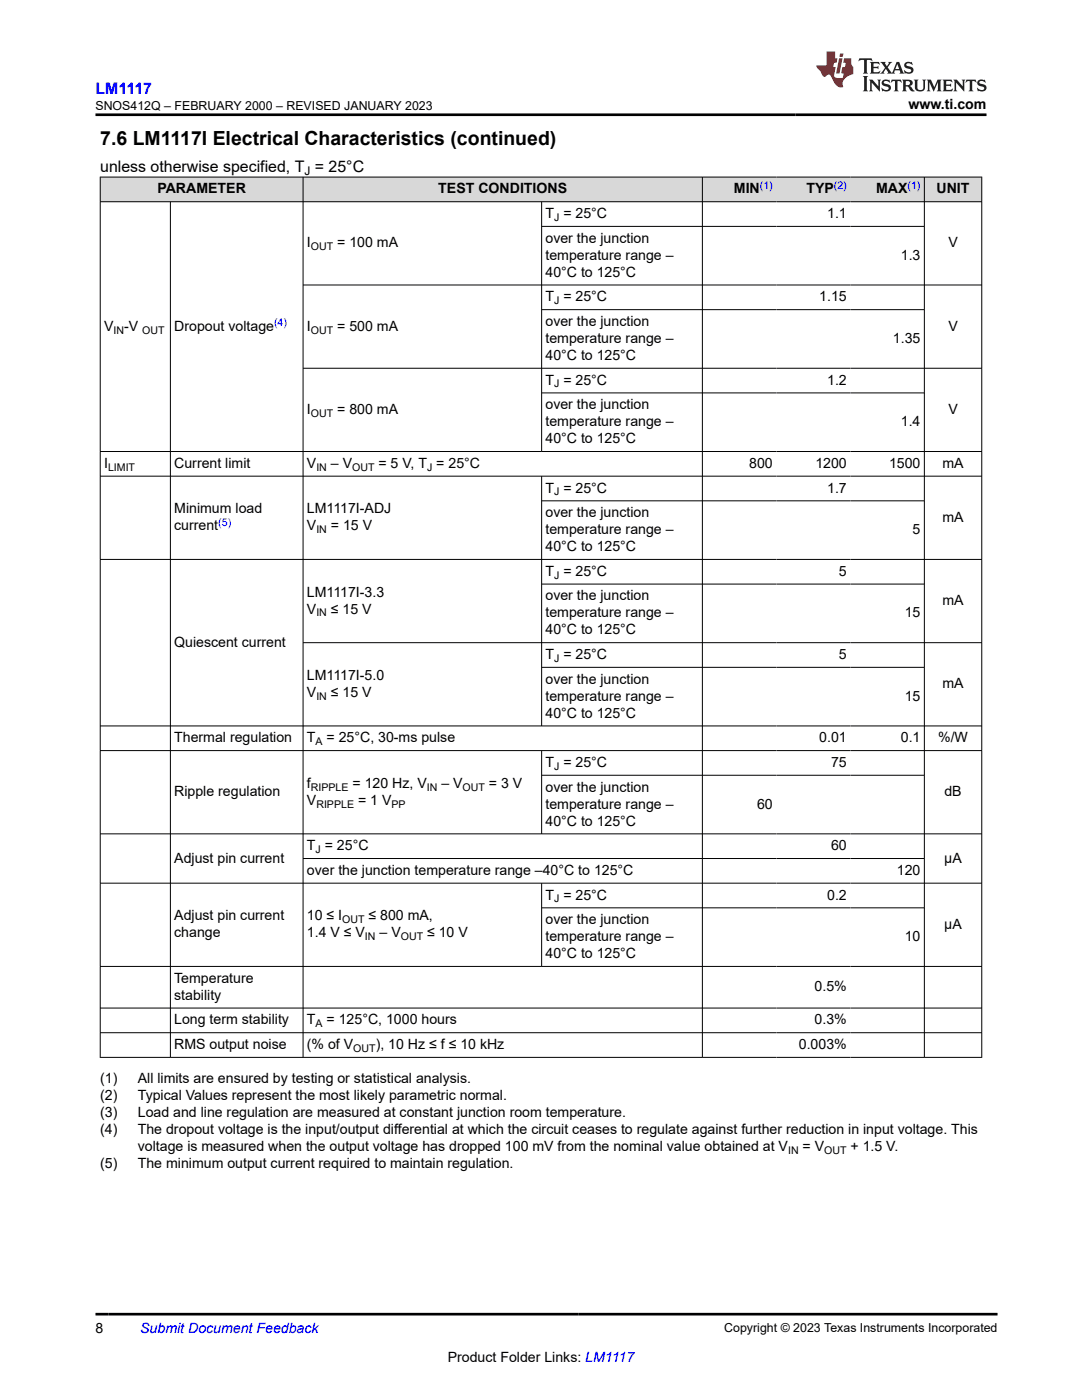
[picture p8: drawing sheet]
<svg xmlns="http://www.w3.org/2000/svg" width="216mm" height="279mm" viewBox="0 0 216 279" stroke-linecap="round" stroke-linejoin="round" font-family="sans-serif">
<defs><g id="words">
<text font-size="3.9" x="20" y="28.8">7.6 LM1117I Electrical Characteristics (continued)</text>
<text font-size="3.2" fill="#00f" x="19" y="18.7">LM1117</text>
<text font-size="3.2" x="20" y="34.3">unless otherwise specified, T = 25°C</text>
<g font-size="2.8">
<text x="181.3" y="21.8">www.ti.com</text>
<text x="31.4" y="38.6">PARAMETER</text>
<text x="87.5" y="38.6">TEST CONDITIONS</text>
<text x="146.5" y="38.6">MIN</text>
<text x="160.9" y="38.6">TYP</text>
<text x="174.8" y="38.6">MAX</text>
<text x="186.9" y="38.6">UNIT</text>
<text x="108.8" y="43.5">T = 25°C</text>
<text x="165.1" y="43.5">1.1</text>
<text x="61.2" y="49.4">I</text>
<text x="67.3" y="49.4">= 100 mA</text>
<text x="108.8" y="48.5">over the junction</text>
<text x="108.8" y="51.8">temperature range –</text>
<text x="179.8" y="51.8">1.3</text>
<text x="189.2" y="49.4">V</text>
<text x="108.8" y="55.2">40°C to 125°C</text>
<text x="20.8" y="66">V</text>
<text x="24.8" y="66">-V</text>
<text x="34.8" y="66">Dropout voltage</text>
<text x="61.2" y="66">I</text>
<text x="67.3" y="66">= 500 mA</text>
<text x="108.8" y="60.2">T = 25°C</text>
<text x="108.8" y="65.1">over the junction</text>
<text x="163.5" y="60.2">1.15</text>
<text x="189.2" y="66">V</text>
<text x="108.8" y="68.5">temperature range –</text>
<text x="108.8" y="71.8">40°C to 125°C</text>
<text x="178.2" y="68.5">1.35</text>
<text x="108.8" y="76.8">T = 25°C</text>
<text x="165.1" y="76.8">1.2</text>
<text x="61.2" y="82.6">I</text>
<text x="67.3" y="82.6">= 800 mA</text>
<text x="108.8" y="81.7">over the junction</text>
<text x="189.2" y="82.6">V</text>
<text x="108.8" y="85.1">temperature range –</text>
<text x="108.8" y="88.5">40°C to 125°C</text>
<text x="179.8" y="85.1">1.4</text>
<text x="20.8" y="93.4">I</text>
<text x="34.8" y="93.4">Current limit</text>
<text x="61.2" y="93.4">V</text>
<text x="66" y="93.4">– V</text>
<text x="75.5" y="93.4">= 5 V, T = 25°C</text>
<text x="149.5" y="93.4">800</text>
<text x="162.7" y="93.4">1200</text>
<text x="177.4" y="93.4">1500</text>
<text x="188.1" y="93.4">mA</text>
<text x="108.8" y="98.3">T = 25°C</text>
<text x="165.1" y="98.3">1.7</text>
<text x="34.8" y="102.5">Minimum load</text>
<text x="34.8" y="105.8">current</text>
<text x="61.2" y="102.5">LM1117I-ADJ</text>
<text x="61.2" y="105.8">V</text>
<text x="66" y="105.8">= 15 V</text>
<text x="108.8" y="103.2">over the junction</text>
<text x="108.8" y="106.6">temperature range –</text>
<text x="182.1" y="106.6">5</text>
<text x="188.1" y="104.2">mA</text>
<text x="108.8" y="110">40°C to 125°C</text>
<text x="61.2" y="119.1">LM1117I-3.3</text>
<text x="108.8" y="114.9">T = 25°C</text>
<text x="108.8" y="119.8">over the junction</text>
<text x="167.4" y="114.9">5</text>
<text x="61.2" y="122.5">V</text>
<text x="66" y="122.5">≤ 15 V</text>
<text x="108.8" y="123.2">temperature range –</text>
<text x="180.5" y="123.2">15</text>
<text x="188.1" y="120.8">mA</text>
<text x="34.8" y="129.1">Quiescent current</text>
<text x="108.8" y="126.6">40°C to 125°C</text>
<text x="108.8" y="131.5">T = 25°C</text>
<text x="167.4" y="131.5">5</text>
<text x="61.2" y="135.7">LM1117I-5.0</text>
<text x="108.8" y="136.5">over the junction</text>
<text x="188.1" y="137.4">mA</text>
<text x="61.2" y="139.1">V</text>
<text x="66" y="139.1">≤ 15 V</text>
<text x="108.8" y="139.8">temperature range –</text>
<text x="108.8" y="143.2">40°C to 125°C</text>
<text x="180.5" y="139.8">15</text>
<text x="34.8" y="148.2">Thermal regulation</text>
<text x="61.2" y="148.2">T</text>
<text x="65.2" y="148.2">= 25°C, 30-ms pulse</text>
<text x="163.5" y="148.2">0.01</text>
<text x="179.8" y="148.2">0.1</text>
<text x="187.2" y="148.2">%/W</text>
<text x="108.8" y="153.1">T = 25°C</text>
<text x="165.8" y="153.1">75</text>
<text x="34.8" y="158.9">Ripple regulation</text>
<text x="61.2" y="157.2">f</text>
<text x="61.2" y="160.6">V</text>
<text x="70.3" y="157.2">= 120 Hz, V</text>
<text x="71.4" y="160.6">= 1 V</text>
<text x="88.1" y="157.2">– V</text>
<text x="97.6" y="157.2">= 3 V</text>
<text x="108.8" y="158">over the junction</text>
<text x="108.8" y="161.4">temperature range –</text>
<text x="151.1" y="161.4">60</text>
<text x="188.4" y="158.9">dB</text>
<text x="108.8" y="164.8">40°C to 125°C</text>
<text x="34.8" y="172.1">Adjust pin current</text>
<text x="61.2" y="169.7">T = 25°C</text>
<text x="165.8" y="169.7">60</text>
<text x="188.4" y="172.1">μA</text>
<text x="61.2" y="174.6">over the junction temperature range –40°C to 125°C</text>
<text x="108.8" y="179.5">T = 25°C</text>
<text x="165.1" y="179.5">0.2</text>
<text x="179" y="174.6">120</text>
<text x="34.8" y="183.7">Adjust pin current</text>
<text x="61.2" y="183.7">10 ≤ I</text>
<text x="73.5" y="183.7">≤ 800 mA,</text>
<text x="108.8" y="184.5">over the junction</text>
<text x="188.4" y="185.4">µA</text>
<text x="34.8" y="187.1">change</text>
<text x="61.2" y="187.1">1.4 V ≤ V</text>
<text x="75.7" y="187.1">– V</text>
<text x="85.2" y="187.1">≤ 10 V</text>
<text x="108.8" y="187.8">temperature range –</text>
<text x="108.8" y="191.2">40°C to 125°C</text>
<text x="180.5" y="187.8">10</text>
<text x="34.8" y="196.1">Temperature</text>
<text x="162.5" y="197.8">0.5%</text>
<text x="34.8" y="199.5">stability</text>
<text x="34.8" y="204.5">Long term stability</text>
<text x="34.8" y="209.4">RMS output noise</text>
<text x="61.2" y="204.5">T</text>
<text x="61.2" y="209.4">(% of V</text>
<text x="65.2" y="204.5">= 125°C, 1000 hours</text>
<text x="75" y="209.4">), 10 Hz ≤ f ≤ 10 kHz</text>
<text x="159.4" y="209.4">0.003%</text>
<text x="162.5" y="204.5">0.3%</text>
<text x="20" y="216.2">(1)</text>
<text x="20" y="219.6">(2)</text>
<text x="27.5" y="216.2">All limits are ensured by testing or statistical analysis.</text>
<text x="27.5" y="219.6">Typical Values represent the most likely parametric normal.</text>
<text x="20" y="222.9">(3)</text>
<text x="20" y="226.3">(4)</text>
<text x="27.5" y="222.9">Load and line regulation are measured at constant junction room temperature.</text>
<text x="27.5" y="226.3">The dropout voltage is the input/output differential at which the circuit ceases to regulate against further reduction in input voltage. This</text>
<text x="20" y="233.1">(5)</text>
<text x="27.5" y="229.7">voltage is measured when the output voltage has dropped 100 mV from the nominal value obtained at V</text>
<text x="27.5" y="233.1">The minimum output current required to maintain regulation.</text>
<text x="160.1" y="229.7">= V</text>
<text x="169.7" y="229.7">+ 1.5 V.</text>
<text x="19" y="266.1">8</text>
<text x="89.3" y="271.7">Product Folder Links: LM1117</text>
</g>
<text font-size="2.8" fill="#00f" x="28" y="266.1">Submit Document Feedback</text>
<g font-size="2.5">
<text x="19" y="21.9">SNOS412Q – FEBRUARY 2000 – REVISED JANUARY 2023</text>
<text x="144.5" y="265.8">Copyright © 2023 Texas Instruments Incorporated</text>
</g>
<text font-size="2.4" x="60.8" y="34.9">J</text>
<g font-size="2.1" fill="#00f">
<text x="151.6" y="37.7">(1)</text>
<text x="166.4" y="37.7">(2)</text>
<text x="181.1" y="37.7">(1)</text>
<text x="54.7" y="65.1">(4)</text>
<text x="43.6" y="104.9">(5)</text>
</g>
<g font-size="2.1">
<text x="110.6" y="44.1">J</text>
<text x="62" y="49.9">OUT</text>
<text x="110.6" y="60.7">J</text>
<text x="22.6" y="66.6">IN</text>
<text x="28.4" y="66.6">OUT</text>
<text x="62" y="66.6">OUT</text>
<text x="110.6" y="77.3">J</text>
<text x="62" y="83.2">OUT</text>
<text x="21.6" y="93.9">LIMIT</text>
<text x="63.1" y="93.9">IN</text>
<text x="70.3" y="93.9">OUT</text>
<text x="85.2" y="93.9">J</text>
<text x="110.6" y="98.9">J</text>
<text x="63.1" y="106.4">IN</text>
<text x="110.6" y="115.5">J</text>
<text x="63.1" y="123">IN</text>
<text x="110.6" y="132.1">J</text>
<text x="63.1" y="139.6">IN</text>
<text x="63" y="148.7">A</text>
<text x="110.6" y="153.6">J</text>
<text x="62" y="157.8">RIPPLE</text>
<text x="63.1" y="161.2">RIPPLE</text>
<text x="78.1" y="161.2">PP</text>
<text x="85.2" y="157.8">IN</text>
<text x="92.3" y="157.8">OUT</text>
<text x="63" y="170.3">J</text>
<text x="68.3" y="184.2">OUT</text>
<text x="110.6" y="180.1">J</text>
<text x="72.8" y="187.6">IN</text>
<text x="80" y="187.6">OUT</text>
<text x="63" y="205">A</text>
<text x="70.5" y="209.9">OUT</text>
<text x="157.2" y="230.3">IN</text>
<text x="164.5" y="230.3">OUT</text>
</g>
</g></defs>
<g fill="#d8d8d8">
<path d="M20 35.3h175.9v5h-175.9z" fill-rule="evenodd"/>
<path d="M20.1 35.4h40.3v4.8h-40.3z" fill-rule="evenodd"/>
<path d="M60.5 35.4h79.6v4.8h-79.6z" fill-rule="evenodd"/>
<path d="M140.2 35.4h14.7v4.8h-14.7z" fill-rule="evenodd"/>
<path d="M154.9 35.4h14.8v4.8h-14.8z" fill-rule="evenodd"/>
<path d="M169.7 35.4h14.7v4.8h-14.7z" fill-rule="evenodd"/>
<path d="M184.5 35.4h11.3v4.8h-11.3z" fill-rule="evenodd"/>
</g>
<g fill="none" stroke="#000" stroke-width=".2">
<path d="M19.9 35.3h176.1M20 35.3v175.8M60.5 35.3v175.8M140.2 35.3v175.8M184.4 35.3v175.8M195.9 35.3v175.8M19.9 40.3h176.1M34 40.3v170.8M60.5 56.9h135.5M108.1 40.3v49.9M108.1 45.2h76.4M60.5 73.5h135.5"/>
<path d="M108.1 61.8h76.4M108.1 78.4h76.4M19.9 90.1h176.1M19.9 95h176.1M108.1 95v49.9M108.1 100h76.4M19.9 111.6h176.1M108.1 116.6h76.4M60.5 128.3h135.5M108.1 133.2h76.4M19.9 144.9h176.1M19.9 149.8h176.1"/>
<path d="M108.1 149.8v16.7M108.1 154.7h76.4M19.9 166.4h176.1M19.9 176.3h176.1M60.5 171.3h124M108.1 176.3v16.6M19.9 192.9h176.1M108.1 181.2h76.4M19.9 201.2h176.1M19.9 206.1h176.1M19.9 211h176.1"/>
</g>
<path d="M171.5 11.6l-.2 .6 .5-.2h.6v.1v2.2l-.2 .4h1l-.2-.4v-2.2v-.1h.5l.5 .2-.1-.6zM173.6 12.4l.2 .3v1.6l-.2 .4h1.9l.1-.6a1.08 1.08 0 0 1-1.3 .2v-.7h.6l.4 .2v-.7l-.4 .2h-.6v-.5l.2-.2a1 1 0 0 1 1 .3l-.1-.5zM175.7 12.4l.9 1.1-1 1.2h.9l-.2-.2 .5-.8 .4 .8-.2 .2h1.6l-.2-.2 .2-.5h.9l.1 .5-.1 .2h.9l-.2-.4-.8-1.9h-.5l-.9 2.1-.9-1.1 .9-1h-.8l.2 .2-.4 .6-.4-.6 .2-.2zM179 12.8l.4 1h-.7zM180.7 12.5a.65 .65 0 0 0-.2 .7 .65 .65 0 0 0 .6 .5l.6 .1 .1 .3a.79 .79 0 0 1-.7 .4 .79 .79 0 0 1-.7-.5l.1 .7 .2-.1a.93 .93 0 0 0 1.1 0 .93 .93 0 0 0 .4-.9 1.46 1.46 0 0 0-1.2-.6l-.1-.3a1.09 1.09 0 0 1 1.2 .2l-.2-.6-.1 .1-.5-.2zM172.2 15.2l.2 .4v2.2l-.2 .4h1l-.2-.4v-2.2l.2-.4zM173.4 15.9l.2 .4v1.5l-.2 .4h.8l-.3-.4 .1-1.3 1.6 1.8v-2l.2-.4h-.7l.1 .2 .1 1.1-1.2-1.3zM176.2 16a.65 .65 0 0 0-.2 .8 .65 .65 0 0 0 .6 .4l.6 .2 .1 .2a.79 .79 0 0 1-.7 .4 .79 .79 0 0 1-.7-.5l.1 .7 .2-.1a.93 .93 0 0 0 1.1 .1 .93 .93 0 0 0 .4-1 1.46 1.46 0 0 0-1.2-.5l-.1-.4a1.09 1.09 0 0 1 1.2 .2l-.1-.6-.2 .1-.5-.1zM177.9 15.9l-.1 .6a.63 .63 0 0 1 .8-.3v1.6l-.3 .4h1l-.2-.4v-1.6a.66 .66 0 0 1 .8 .3l-.1-.6zM180 15.9l.2 .4v1.5l-.2 .4h1l-.2-.2-.1-.7h.5l.1 .2a.79 .79 0 0 0 1.2 .6l-1-.9a.61 .61 0 0 0 .6-.6 .61 .61 0 0 0-.5-.7zM180.8 16.2h.1a.47 .47 0 0 1 .5 .1 .47 .47 0 0 1 .1 .5l-.1 .1-.7 .1zM182.3 15.9l.2 .2a2.27 2.27 0 0 0 .4 2 1.04 1.04 0 0 0 1.7-.7v-1.3l.2-.2h-.8l.2 .4v1.1a.6 .6 0 0 1-.6 .6 .6 .6 0 0 1-.6-.6v-1.1l.3-.4zM184.9 15.9l.2 .4v1.5l-.2 .4h.8l-.3-.4v-1.4l.9 1.9 .9-1.9v1.4l-.3 .4h1l-.2-.4v-1.5l.2-.4h-.8l-.7 1.5-.6-1.5zM188.1 15.9l.2 .4v1.5l-.2 .4h1.9l.1-.6a1.09 1.09 0 0 1-1.3 .2v-.7h.6l.4 .2v-.6l-.4 .2h-.6v-.6l.2-.1a1.01 1.01 0 0 1 1 .3l-.1-.6zM190.2 15.9l.3 .4v1.5l-.3 .4h.8l-.2-.4v-1.3l1.6 1.8v-2l.2-.4h-.7l.2 .2v1.1l-1.2-1.3zM192.8 15.9l-.1 .6a.63 .63 0 0 1 .8-.3v1.6l-.3 .4h1l-.2-.4v-1.6a.66 .66 0 0 1 .8 .3l-.1-.6zM195.2 16a.65 .65 0 0 0-.2 .8 .65 .65 0 0 0 .6 .4l.6 .2 .2 .2a.79 .79 0 0 1-.7 .4 .79 .79 0 0 1-.7-.5l.1 .7 .2-.1a.93 .93 0 0 0 1 .1 .93 .93 0 0 0 .5-1 1.46 1.46 0 0 0-1.3-.5v-.4a1.09 1.09 0 0 1 1.2 .2l-.2-.6-.2 .1-.5-.1z" fill="#231f20"/>
<path d="M164.9 10.3v2.7h-2l.1 .4 .8 1a.95 .95 0 0 0 1 .9 .59 .59 0 0 1 .5-.4 .59 .59 0 0 1 .5 .3l.4 .8a1.59 1.59 0 0 0 2.1 1.4 1.61 1.61 0 0 1 1-2.3l1-.3-.1-1.5a1.59 1.59 0 0 1-.3-1.7h-1.5l-.2 .9h.6l-.2 .9h-.5l-.2 .9v.3l.4 .1-.1 .9h-.7a.73 .73 0 0 1-1-.7l.3-1.5h-.5l.1-.9h.5l.2-.9h-.5v-1.3zM167.4 11.6l-.6 3.1h.7l.6-3.1zM167.6 10.7l-.1 .6h.7l.1-.6z" fill="#ed1c24"/>
<path d="M19 22.9h177.8M19 262.3h180" fill="none" stroke="#000" stroke-width=".53"/>
<use href="#words"/>
</svg>
